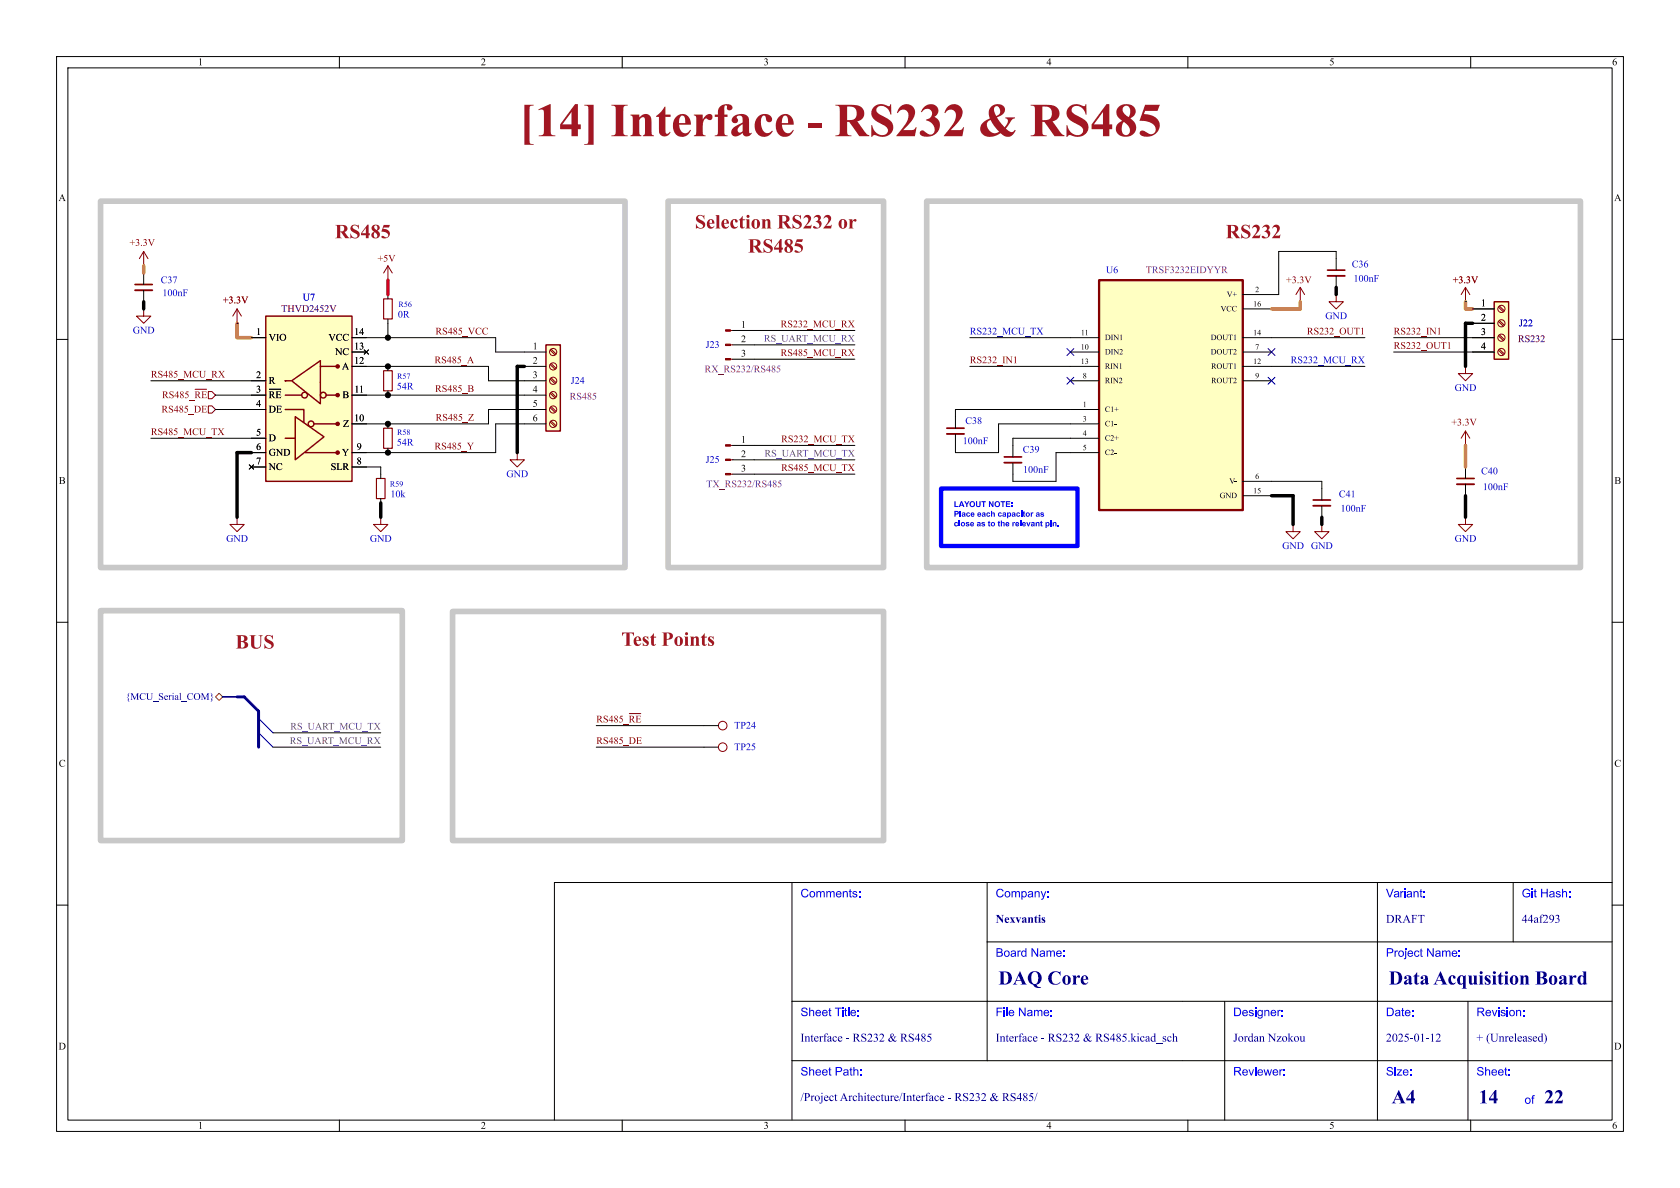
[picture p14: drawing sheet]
<svg xmlns="http://www.w3.org/2000/svg" width="297mm" height="210mm" viewBox="0 0 297 210" stroke-linecap="round" stroke-linejoin="round" font-family="sans-serif">
<defs><g id="words">
<text font-size="8.4" fill="#a21622" x="91.8" y="26.3">[14]Interface- RS232&amp; RS485</text>
<g font-size="3.5" fill="#a21622">
<text x="122.8" y="40.8">SelectionRS232or</text>
<text x="59.2" y="42.5">RS485</text>
<text x="132.2" y="45.1">RS485</text>
<text x="216.7" y="42.5">RS232</text>
<text x="41.6" y="115.1">BUS</text>
<text x="109.8" y="115.1">TestPoints</text>
</g>
<g font-size="3.5" fill="#00007f">
<text x="176.5" y="174.9">DAQ Core</text>
<text x="245.5" y="174.9">DataAcquisitionBoard</text>
<text x="246" y="195.9">A4</text>
<text x="261.4" y="196">14</text>
<text x="273" y="196">22</text>
</g>
<g font-size="2.1" fill="#00f">
<text x="141.5" y="159.2">Comments:</text>
<text x="176" y="159.2">Company:</text>
<text x="245" y="159.2">Variant:</text>
<text x="269" y="159.2">Git Hash:</text>
<text x="176" y="169.7">Board Name:</text>
<text x="245" y="169.7">Project Name:</text>
<text x="141.5" y="180.2">Sheet Title:</text>
<text x="176" y="180.2">File Name:</text>
<text x="218" y="180.2">Designer:</text>
<text x="245" y="180.2">Date:</text>
<text x="261" y="180.2">Revision:</text>
<text x="141.5" y="190.7">Sheet Path:</text>
<text x="218" y="190.7">Reviewer:</text>
<text x="245" y="190.7">Size:</text>
<text x="261" y="190.7">Sheet:</text>
<text x="269.5" y="195.7">of</text>
</g>
<g font-size="2.1" fill="#00007f">
<text x="176" y="163.7">Nexvantis</text>
<text x="245" y="163.7">DRAFT</text>
<text x="269" y="163.7">44af293</text>
<text x="141.5" y="184.7">Interface- RS232&amp; RS485</text>
<text x="176" y="184.7">Interface- RS232&amp; RS485.kicad_sch</text>
<text x="218" y="184.7">JordanNzokou</text>
<text x="245" y="184.7">2025-01-12</text>
<text x="261" y="184.7">+ (Unreleased)</text>
<text x="141.5" y="195.2">/ProjectArchitecture/Interface- RS232&amp; RS485/</text>
</g>
<g font-size="1.8">
<text x="35" y="12">1</text>
<text x="85" y="12">2</text>
<text x="135" y="12">3</text>
<text x="185" y="12">4</text>
<text x="235" y="12">5</text>
<text x="285" y="12">6</text>
<text x="10.3" y="36">A</text>
<text x="285.3" y="36">A</text>
<text x="45.3" y="59.4">1</text>
<text x="62.6" y="59.4">14</text>
<text x="131" y="58.2">1</text>
<text x="261.8" y="54.4">1</text>
<text x="261.8" y="56.9">2</text>
<text x="261.8" y="59.4">3</text>
<text x="47.5" y="60.7">VIO</text>
<text x="58.1" y="60.7">VCC</text>
<text x="59.3" y="63.2">NC</text>
<text x="60.4" y="65.8">A</text>
<text x="62.6" y="62">13</text>
<text x="62.6" y="64.5">12</text>
<text x="94.2" y="62">1</text>
<text x="94.2" y="64.5">2</text>
<text x="131" y="60.7">2</text>
<text x="131" y="63.2">3</text>
<text x="261.8" y="62">4</text>
<text x="45.3" y="67.1">2</text>
<text x="45.3" y="69.6">3</text>
<text x="47.5" y="68.3">R</text>
<text x="47.5" y="70.8">~{RE}</text>
<text x="60.5" y="70.8">B</text>
<text x="62.6" y="69.6">11</text>
<text x="94.2" y="67.1">3</text>
<text x="94.2" y="69.6">4</text>
<text x="45.3" y="72.1">4</text>
<text x="45.3" y="77.2">5</text>
<text x="47.5" y="73.4">DE</text>
<text x="60.6" y="75.9">Z</text>
<text x="62.6" y="74.7">10</text>
<text x="94.2" y="72.1">5</text>
<text x="94.2" y="74.7">6</text>
<text x="45.3" y="79.8">6</text>
<text x="45.3" y="82.3">7</text>
<text x="47.5" y="78.5">D</text>
<text x="47.5" y="81">GND</text>
<text x="47.5" y="83.5">NC</text>
<text x="58.5" y="83.5">SLR</text>
<text x="60.4" y="81">Y</text>
<text x="63.1" y="79.8">9</text>
<text x="63.1" y="82.3">8</text>
<text x="131" y="78.5">1</text>
<text x="131" y="81">2</text>
<text x="131" y="83.6">3</text>
<text x="10.4" y="86">B</text>
<text x="285.4" y="86">B</text>
<text x="10.4" y="136">C</text>
<text x="285.4" y="136">C</text>
<text x="10.3" y="186">D</text>
<text x="285.3" y="186">D</text>
<text x="35" y="200">1</text>
<text x="85" y="200">2</text>
<text x="135" y="200">3</text>
<text x="185" y="200">4</text>
<text x="235" y="200">5</text>
<text x="285" y="200">6</text>
</g>
<g font-size="1.8" fill="#840000">
<text x="22.9" y="43.9">+3.3V</text>
<text x="66.7" y="46.7">+5V</text>
<text x="227.4" y="50.5">+3.3V</text>
<text x="256.8" y="50.5">+3.3V</text>
<text x="39.4" y="54.1">+3.3V</text>
<text x="77" y="59.3">RS485_VCC</text>
<text x="138" y="58.1">RS232_MCU_RX</text>
<text x="231" y="59.3">RS232_OUT1</text>
<text x="246.4" y="59.3">RS232_IN1</text>
<text x="76.8" y="64.4">RS485_A</text>
<text x="138" y="63.2">RS485_MCU_RX</text>
<text x="171.4" y="64.4">RS232_IN1</text>
<text x="246.4" y="61.9">RS232_OUT1</text>
<text x="26.7" y="67">RS485_MCU_RX</text>
<text x="28.6" y="70.8">RS485_~{RE}</text>
<text x="76.9" y="69.5">RS485_B</text>
<text x="26.7" y="77.1">RS485_MCU_TX</text>
<text x="28.5" y="73.4">RS485_DE</text>
<text x="77" y="74.6">RS485_Z</text>
<text x="256.6" y="75.7">+3.3V</text>
<text x="76.8" y="79.7">RS485_Y</text>
<text x="138.1" y="78.4">RS232_MCU_TX</text>
<text x="138.1" y="83.5">RS485_MCU_TX</text>
<text x="105.4" y="127.9">RS485_~{RE}</text>
<text x="105.4" y="131.7">RS485_DE</text>
</g>
<g font-size="1.8" fill="#0000c2">
<text x="239" y="47.7">C36</text>
<text x="28.4" y="50.5">C37</text>
<text x="28.7" y="52.8">100nF</text>
<text x="53.5" y="53.6">U7</text>
<text x="195.5" y="48.7">U6</text>
<text x="239.3" y="50.3">100nF</text>
<text x="23.5" y="59.4">GND</text>
<text x="70.3" y="56.6">0R</text>
<text x="171.4" y="59.3">RS232_MCU_TX</text>
<text x="234.3" y="56.9">GND</text>
<text x="268.5" y="58.1">J22</text>
<text x="124.8" y="61.9">J23</text>
<text x="228.2" y="64.4">RS232_MCU_RX</text>
<text x="70.1" y="69.3">54R</text>
<text x="100.9" y="68.3">J24</text>
<text x="257.2" y="69.6">GND</text>
<text x="170.7" y="75.4">C38</text>
<text x="70.1" y="79.2">54R</text>
<text x="124.8" y="82.3">J25</text>
<text x="170.2" y="79">100nF</text>
<text x="180.8" y="80.5">C39</text>
<text x="69" y="88.4">10k</text>
<text x="89.5" y="84.8">GND</text>
<text x="180.9" y="84">100nF</text>
<text x="236.7" y="88.4">C41</text>
<text x="261.8" y="84.3">C40</text>
<text x="262.1" y="87.1">100nF</text>
<text x="237" y="90.9">100nF</text>
<text x="40" y="96.2">GND</text>
<text x="65.4" y="96.2">GND</text>
<text x="226.7" y="97.5">GND GND</text>
<text x="257.2" y="96.2">GND</text>
<text x="129.8" y="129.3">TP24</text>
<text x="129.8" y="133.1">TP25</text>
</g>
<g font-size="1.8" fill="#840084">
<text x="202.5" y="48.7">TRSF3232EIDYYR</text>
<text x="49.7" y="55.6">THVD2452V</text>
<text x="268.3" y="60.9">RS232</text>
<text x="100.7" y="71.1">RS485</text>
<text x="124.6" y="66.3">RX_RS232/RS485</text>
<text x="124.9" y="86.6">TX_RS232/RS485</text>
</g>
<g font-size="1.8" fill="#762480">
<text x="135" y="60.6">RS_UART_MCU_RX</text>
<text x="135.1" y="80.9">RS_UART_MCU_TX</text>
<text x="51.2" y="131.7">RS_UART_MCU_RX</text>
<text x="51.3" y="129.2">RS_UART_MCU_TX</text>
</g>
<text font-size="1.8" fill="#000084" x="22.2" y="124.2">{MCU_Serial_COM}</text>
<g font-size="1.4">
<text x="216.9" y="52.9">V+</text>
<text x="221.9" y="51.8">2</text>
<text x="191.1" y="59.4">11</text>
<text x="215.8" y="55.4">VCC</text>
<text x="221.5" y="54.4">16</text>
<text x="221.5" y="59.4">14</text>
<text x="191.1" y="62">10</text>
<text x="191.1" y="64.5">13</text>
<text x="195.3" y="60.5">DIN1</text>
<text x="195.3" y="63">DIN2</text>
<text x="195.3" y="65.6">RIN1</text>
<text x="214" y="60.5">DOUT1</text>
<text x="214" y="63">DOUT2</text>
<text x="214.1" y="65.6">ROUT1</text>
<text x="221.5" y="64.5">12</text>
<text x="221.9" y="62">7</text>
<text x="191.4" y="67.1">8</text>
<text x="195.3" y="68.1">RIN2</text>
<text x="214.1" y="68.1">ROUT2</text>
<text x="221.9" y="67.1">9</text>
<text x="191.4" y="72.1">1</text>
<text x="191.4" y="74.7">3</text>
<text x="191.4" y="77.2">4</text>
<text x="195.3" y="73.2">C1+</text>
<text x="195.3" y="75.7">C1-</text>
<text x="191.4" y="79.8">5</text>
<text x="195.3" y="78.3">C2+</text>
<text x="195.3" y="80.8">C2-</text>
<text x="215.6" y="88.4">GND</text>
<text x="217.3" y="85.9">V-</text>
<text x="221.5" y="87.4">15</text>
<text x="221.9" y="84.8">6</text>
</g>
<g font-size="1.4" fill="#0000c2">
<text x="70.4" y="54.6">R56</text>
<text x="70.2" y="67.3">R57</text>
<text x="70.2" y="77.2">R58</text>
<text x="68.9" y="86.4">R59</text>
</g>
<g font-size="1.4" fill="#00f">
<text x="168.6" y="91.9">Place each capacitor as</text>
<text x="168.6" y="93.6">close as to the relevant pin.</text>
</g>
</g></defs>
<g fill="none" stroke="#000" stroke-width=".18">
<path d="M10 10h277v190h-277zM12 12h273v186h-273zM60 10v2M110 10v2M160 10v2M210 10v2M260 10v2M10 60h2M285 60h2M10 110h2M285 110h2M140 156v42"/>
<path d="M174.5 156v31.5M243.5 156v42M267.5 156v10.5M285 156h-187v42M10 160h2M140 177h145M174.5 166.5h110.5M216.5 177v21M259.5 177v21M285 160h2M60 198v2M110 198v2"/>
<path d="M140 187.5h145M160 198v2M210 198v2M260 198v2"/>
</g>
<path d="M166.4 86.4h24.1v10.1h-24.1z" fill="#fff"/>
<g fill="#840000" stroke="#840000" stroke-width=".18">
<path d="M128.3 78.6h.8v.3h-.8z"/>
<path d="M128.3 81.2h.8v.2h-.8z"/>
<path d="M128.3 83.7h.8v.2h-.8z"/>
<path d="M128.3 58.3h.8v.2h-.8z"/>
<path d="M128.3 60.8h.8v.3h-.8z"/>
<path d="M128.3 63.4h.8v.2h-.8z"/>
</g>
<g fill="none" stroke="#840000" stroke-width=".18">
<path d="M25.4 54.6v1.3h1.3l-1.3 1.3-1.3-1.3h1.3M25.4 44.5l-.8 1.2M25.4 44.5l.8 1.2M25.4 44.5v2.5M41.9 54.6l-.8 1.3M41.9 54.6l.8 1.3M41.9 54.6v2.6M68.6 47l-.8 1.3M68.6 47l.7 1.3M68.6 47v2.5M129.1 58.4h.4M236.2 52.1v1.2h1.3l-1.3 1.3-1.3-1.3h1.3"/>
<path d="M129.1 78.7h.4M129.1 61h.4M129.1 63.5h.4M259.1 76.2l-.8 1.3M259.1 76.2l.7 1.3M259.1 76.2v2.5M129.1 81.3h.4M129.1 83.8h.4M228.6 92.7v1.3h1.3l-1.3 1.3-1.3-1.3h1.3M233.7 92.7v1.3h1.2l-1.2 1.3-1.3-1.3h1.3"/>
<circle cx="127.8" cy="132.1" r=".76"/>
<circle cx="127.8" cy="128.3" r=".76"/>
</g>
<g fill="none" stroke="#000" stroke-width=".18">
<path d="M25.4 47h.1M25.4 54.6h.1M25.4 48.3v2M25.4 51.3v2M41.9 57.2h.1M68.6 49.5h.1M68.6 52.1v.7M68.6 56.4v.8M129.5 58.4h3.8M236.2 52.1h.1M129.5 78.7h3.8M129.5 61h3.8"/>
<path d="M129.5 63.5h3.8M259.1 78.7h.1M129.5 81.3h3.8M129.5 83.8h3.8M228.6 92.7h.1M233.7 92.7h.1M124.5 132.1h2.5M124.5 128.3h2.5"/>
</g>
<path d="M23.9 50.3h3" fill="none" stroke="#840000" stroke-width=".3"/>
<path d="M23.9 51.3h3" fill="none" stroke="#840000" stroke-width=".33"/>
<path d="M67.8 52.8h1.5v3.6h-1.5z" fill="none" stroke="#840000" stroke-width=".2"/>
<path d="M47 55.9h15.2v29.2h-15.2z" fill="#ffffc2"/>
<g fill="none" stroke="#840000" stroke-width=".25">
<path d="M47 55.9h15.2v29.2h-15.2zM50.4 72.4h3.3v2.3M50.4 69.9h2.9M50.4 77.5h1.7M50.5 67.3h-.1h1M51.6 67.3l5-3.5v7.6zM52.2 73.7l5.1 3.5-5.1 4.1zM55.5 74.9h4.2M56.6 64.8h3.1M57.7 69.9h2M54 80h5.7"/>
<circle cx="53.8" cy="69.9" r=".51"/>
<circle cx="55" cy="74.9" r=".51"/>
<circle cx="57.2" cy="69.9" r=".51"/>
</g>
<g fill="#840000" stroke="#840000" stroke-width=".25">
<circle cx="59.7" cy="69.9" r=".28"/>
<circle cx="59.7" cy="64.8" r=".28"/>
<circle cx="59.7" cy="74.9" r=".28"/>
<circle cx="59.7" cy="80" r=".28"/>
</g>
<g fill="none" stroke="#000" stroke-width=".18">
<path d="M44.4 59.7h2.6M44.4 67.3h2.6M44.4 69.9h2.6M44.4 72.4h2.6M44.4 77.5h2.6M47.6 68.8h2M64.4 61.8l.8 .8M65.2 61.8l-.8 .8M44.1 82.2l.7 .7M44.4 80h2.6M44.4 82.6h2.6M44.8 82.2l-.7 .7"/>
<path d="M62.2 80h2.6M62.2 82.6h2.6"/>
</g>
<path d="M96.5 61h2.6v15.2h-2.6z" fill="#ffffc2"/>
<path d="M96.5 61h2.6v15.2h-2.6z" fill="none" stroke="#840000" stroke-width=".25"/>
<g fill="none" stroke="#840000" stroke-width=".18">
<path d="M259.1 50.8l-.8 1.3M259.1 50.8l.7 1.3M259.1 50.8v2.5M97.3 61.9l.8 .8M97.3 64.4l.8 .9M97.3 67l.8 .8M97.3 69.5l.8 .9M97.3 72.1l.8 .8M97.3 74.6l.8 .8M97.4 61.7l.9 .9M97.4 64.3l.9 .8M97.4 66.8l.9 .8"/>
<path d="M97.4 69.3l.9 .9M97.4 71.9l.9 .8M97.4 74.4l.9 .9M41.9 91.4v1.3h1.3l-1.3 1.3-1.3-1.3h1.3M67.3 91.4v1.3h1.3l-1.3 1.3-1.3-1.3h1.3M91.4 80v1.3h1.3l-1.3 1.3-1.2-1.3h1.2"/>
<circle cx="97.8" cy="64.8" r=".63"/>
<circle cx="97.8" cy="67.3" r=".63"/>
<circle cx="97.8" cy="69.8" r=".63"/>
<circle cx="97.8" cy="74.9" r=".63"/>
<circle cx="97.8" cy="62.2" r=".63"/>
<circle cx="97.8" cy="72.4" r=".63"/>
</g>
<g fill="none" stroke="#000" stroke-width=".18">
<path d="M259.1 53.3h.1M68.6 64.8v.7M68.6 69.1v.8M68.6 74.9v.8M68.6 79.2v.8M92.7 62.2h3.8M92.7 64.8h3.8M92.7 67.3h3.8M92.7 69.9h3.8M92.7 72.4h3.8M92.7 74.9h3.8M168.9 73.7v2"/>
<path d="M168.9 76.7v2M179.1 78.7v2.1M41.9 91.4h.1M67.3 91.4h.1M67.3 83.8v.8M67.3 88.1v.8M91.4 80h.1M179.1 81.8v2M259.1 82.6v2M259.1 85.6v2"/>
</g>
<path d="M67.8 75.7h1.5v3.5h-1.5zM67.8 65.5h1.5v3.6h-1.5zM66.5 84.6h1.6v3.5h-1.6z" fill="none" stroke="#840000" stroke-width=".2"/>
<path d="M167.4 75.7h3M177.5 80.8h3.1M257.6 84.6h3" fill="none" stroke="#840000" stroke-width=".3"/>
<path d="M167.4 76.7h3M177.5 81.8h3.1M257.6 85.6h3" fill="none" stroke="#840000" stroke-width=".33"/>
<path d="M264.2 53.3h2.5v10.2h-2.5z" fill="#ffffc2"/>
<path d="M264.2 53.3h2.5v10.2h-2.5z" fill="none" stroke="#840000" stroke-width=".25"/>
<g fill="none" stroke="#840000" stroke-width=".18">
<path d="M229.9 50.8l-.8 1.3M229.9 50.8l.7 1.3M229.9 50.8v2.5M264.9 54.3l.9 .8M264.9 56.8l.9 .9M264.9 59.4l.9 .8M265.1 54.1l.8 .8M265.1 56.6l.8 .9M265.1 59.2l.8 .8M264.9 61.9l.9 .8M265.1 61.7l.8 .9"/>
<circle cx="265.4" cy="57.1" r=".63"/>
<circle cx="265.4" cy="54.6" r=".63"/>
<circle cx="265.4" cy="59.7" r=".63"/>
<circle cx="265.4" cy="62.2" r=".63"/>
</g>
<path d="M229.9 53.3h.1M236.2 45.7v2.1M236.2 48.8v2M260.3 54.6h3.9M260.3 57.2h3.9M260.3 59.7h3.9M260.3 62.2h3.9" fill="none" stroke="#000" stroke-width=".18"/>
<path d="M234.7 47.8h3" fill="none" stroke="#840000" stroke-width=".3"/>
<path d="M234.7 48.8h3" fill="none" stroke="#840000" stroke-width=".33"/>
<path d="M194.3 49.5h25.4v40.7h-25.4z" fill="#ffffc2"/>
<path d="M194.3 49.5h25.4v40.7h-25.4z" fill="none" stroke="#840000" stroke-width=".41"/>
<g fill="none" stroke="#000" stroke-width=".18">
<path d="M64.8 59.7h22.8v2.5h5.1M68.6 57.2v2.5M133.3 58.4h17.8M171.4 59.7h22.9M219.7 59.7h21.6M219.7 54.6h5.1M236.2 45.7v-1.2h-10.1v7.6h-6.4M246.4 59.7h13.9M26.7 67.3h17.7M26.7 77.5h17.7M38.1 72.4h6.3M38.1 69.9h6.3"/>
<path d="M64.8 64.8h21.6v2.5h6.3M64.8 69.9h27.9M92.7 72.4h-6.3v2.5h-21.6M92.7 74.9h-5.1v5.1h-22.8M133.3 63.5h17.8M133.3 61h17.8M133.3 78.7h17.8M171.4 64.8h22.9M189.2 62.2h5.1M189.2 67.3h5.1M194.3 72.4h-25.4v1.3M194.3 74.9h-17.8v5.1h-7.6v-1.3"/>
<path d="M194.3 77.5h-15.2v1.2M219.7 62.2h5.1M219.7 64.8h21.6M219.7 67.3h5.1M246.4 62.2h13.9M259.1 64.8h.1M64.8 82.6h2.5v1.2M133.3 81.3h17.8M133.3 83.8h17.8M194.3 80h-7.6v5.1h-7.6v-1.3M219.7 85.1h14v3.3M219.7 87.6h5.1"/>
<path d="M233.7 89.4v2M259.1 91.4h.1M48.3 129.5h19M48.3 132.1h19M105.4 132.1h19.1M105.4 128.3h19.1"/>
</g>
<path d="M34.5 68.8h2M36.8 71.8h.7l.6 .6-.6 .6h-.7zM259.1 64.8v1.2h1.2l-1.2 1.3-1.3-1.3h1.3M259.1 91.4v1.3h1.2l-1.2 1.3-1.3-1.3h1.3" fill="none" stroke="#840000" stroke-width=".18"/>
<path d="M232.2 88.4h3" fill="none" stroke="#840000" stroke-width=".3"/>
<path d="M232.2 89.4h3" fill="none" stroke="#840000" stroke-width=".33"/>
<path d="M38.1 123.2l.6-.6 .7 .6-.7 .6z" fill="none" stroke="#725600" stroke-width=".18"/>
<path d="M41.9 123.2h1.3l2.5 2.5v6.4" fill="none" stroke="#000084" stroke-width=".51"/>
<path d="M39.4 123.2h2.5" fill="none" stroke="#000084" stroke-width=".3"/>
<path d="M25.4 53.3v1.3M236.2 50.8v1.3M260.3 57.2h-1.2v7.6M92.7 64.8h-1.3v15.2M44.4 80h-2.5v11.4M67.3 88.9v2.5M224.8 87.6h3.8v5.1M233.7 91.4v1.3M259.1 87.6v3.8" fill="none" stroke="#000" stroke-width=".61"/>
<path d="M25.4 47v1.3M41.9 57.2v2.5h2.5M229.9 53.3v1.3h-5.1M259.1 53.3v1.3h1.2M259.1 78.7v3.9" fill="none" stroke="#dc8e00" stroke-width=".61"/>
<path d="M68.6 49.5v2.6" fill="none" stroke="#d40020" stroke-width=".61"/>
<path d="M188.6 66.7l1.2 1.2M188.6 61.6l1.2 1.2M189.8 66.7l-1.2 1.2M189.8 61.6l-1.2 1.2M224.2 61.6l1.2 1.2M224.2 66.7l1.2 1.2M225.4 61.6l-1.2 1.2M225.4 66.7l-1.2 1.2M45.7 127l2.6 2.5M45.7 129.5l2.6 2.6" fill="none" stroke="#000084" stroke-width=".18"/>
<path d="M166.4 86.4h24.1v10.1h-24.1z" fill="none" stroke="#00f" stroke-width=".76"/>
<g fill="#00f">
<path d="M168.7 88.6h.2v.9h.5v.1h-.7z"/>
<path d="M169.9 88.6h.2l.4 1h-.2l-.1-.2h-.4l-.1 .2h-.2l.1-.4h.5l-.1-.4-.1 .4h-.3z"/>
<path d="M170.4 88.6h.3l.2 .4 .3-.4h.2l-.4 .6v.4h-.2v-.4z"/>
<path d="M171.5 88.7a.51 .51 0 0 1 .8 .1 .51 .51 0 0 1-.2 .8 .51 .51 0 0 1-.7-.5h.2a.32 .32 0 0 0 .5 .3 .32 .32 0 0 0 0-.5l-.3-.1-.2 .3h-.2z"/>
<path d="M172.5 88.6h.2v.6a.22 .22 0 0 0 .2 .3 .22 .22 0 0 0 .2-.3v-.6h.3l-.1 .7a.41 .41 0 0 1-.4 .4 .41 .41 0 0 1-.4-.4z"/>
<path d="M173.5 88.6h.8v.2h-.3v.8h-.2v-.8h-.3z"/>
<path d="M174.8 88.6h.2l.5 .7v-.7h.1v1h-.2l-.4-.6v.6h-.2z"/>
<path d="M176 88.7a.51 .51 0 0 1 .8 .1 .51 .51 0 0 1-.3 .8 .51 .51 0 0 1-.7-.5h.2a.32 .32 0 0 0 .5 .3 .32 .32 0 0 0 0-.5l-.3-.1-.2 .3h-.2z"/>
<path d="M176.9 88.6h.8v.2h-.3v.8h-.2v-.8h-.3z"/>
<path d="M177.8 88.6h.8v.2h-.6v.2h.5v.2h-.5v.3h.6v.1h-.8z"/>
<path d="M178.8 88.9h.2v.2h-.2z"/>
<path d="M178.8 89.4h.2v.2h-.2z"/>
<path d="M168.7 90.3h.4a.34 .34 0 0 1 .3 .1 .34 .34 0 0 1 0 .4l-.5 .1v.4h-.2v-.5h.5l.1-.2-.1-.1h-.3v.3h-.2z"/>
<path d="M169.7 90.3h.2v1h-.2z"/>
<path d="M175.2 90.3h.2v.4l.2-.1 .2 .1 .1 .6h-.2v-.5l-.1-.1-.2 .1v.5h-.2z"/>
<path d="M180.5 90.3h.2v.2h-.2z"/>
<path d="M180.9 90.5l.2-.2v.3h.1l-.1 .4 .1 .3h-.3l-.1-.6z"/>
<path d="M169.5 92h.2v1h-.2z"/>
<path d="M174.7 92.2l.2-.2v.3h.2l-.2 .5 .2 .2h-.3l-.2-.5z"/>
<path d="M176.5 92.2l.2-.2v.3h.1l-.1 .5 .1 .2h-.3l-.1-.5z"/>
<path d="M176.9 92h.2v.4l.3-.1 .2 .1v.6h-.2v-.5l-.1-.1-.2 .1v.5h-.2z"/>
<path d="M180.3 92h.2v1h-.2z"/>
<path d="M184 92.2l.2-.2v.3h.1l-.1 .5 .1 .2h-.3l-.1-.5z"/>
<path d="M185.7 92h.2v.2h-.2z"/>
</g>
<path d="M17.8 35.6h92.7v64.7h-92.7zM118.1 35.6h38.1v64.7h-38.1zM163.8 35.6h115.6v64.7h-115.6zM17.8 108h53.3v40.6h-53.3zM80 108.1h76.2v40.5h-76.2z" fill="none" stroke="#c8c8c8" stroke-width="1"/>
<g fill="none" stroke="#000" stroke-width=".18">
<path d="M41.9 57.2h.1M44.4 59.7h2.6M259.1 53.3h.1M260.3 59.7h3.9M260.3 54.6h3.9M260.3 57.2h3.9M44.4 67.3h2.6M44.4 69.9h2.6M44.4 72.4h2.6M44.4 77.5h2.6M47.6 68.8h2M64.4 61.8l.8 .8"/>
<path d="M65.2 61.8l-.8 .8M260.3 62.2h3.9M44.1 82.2l.7 .7M44.4 80h2.6M44.4 82.6h2.6M44.8 82.2l-.7 .7M62.2 80h2.6M62.2 82.6h2.6"/>
</g>
<g fill="#000" stroke="#000" stroke-width=".18">
<circle cx="68.6" cy="59.7" r=".46"/>
<circle cx="68.6" cy="64.8" r=".46"/>
<circle cx="68.6" cy="74.9" r=".46"/>
<circle cx="68.6" cy="69.9" r=".46"/>
<circle cx="68.6" cy="80" r=".46"/>
</g>
<use href="#words"/>
</svg>
